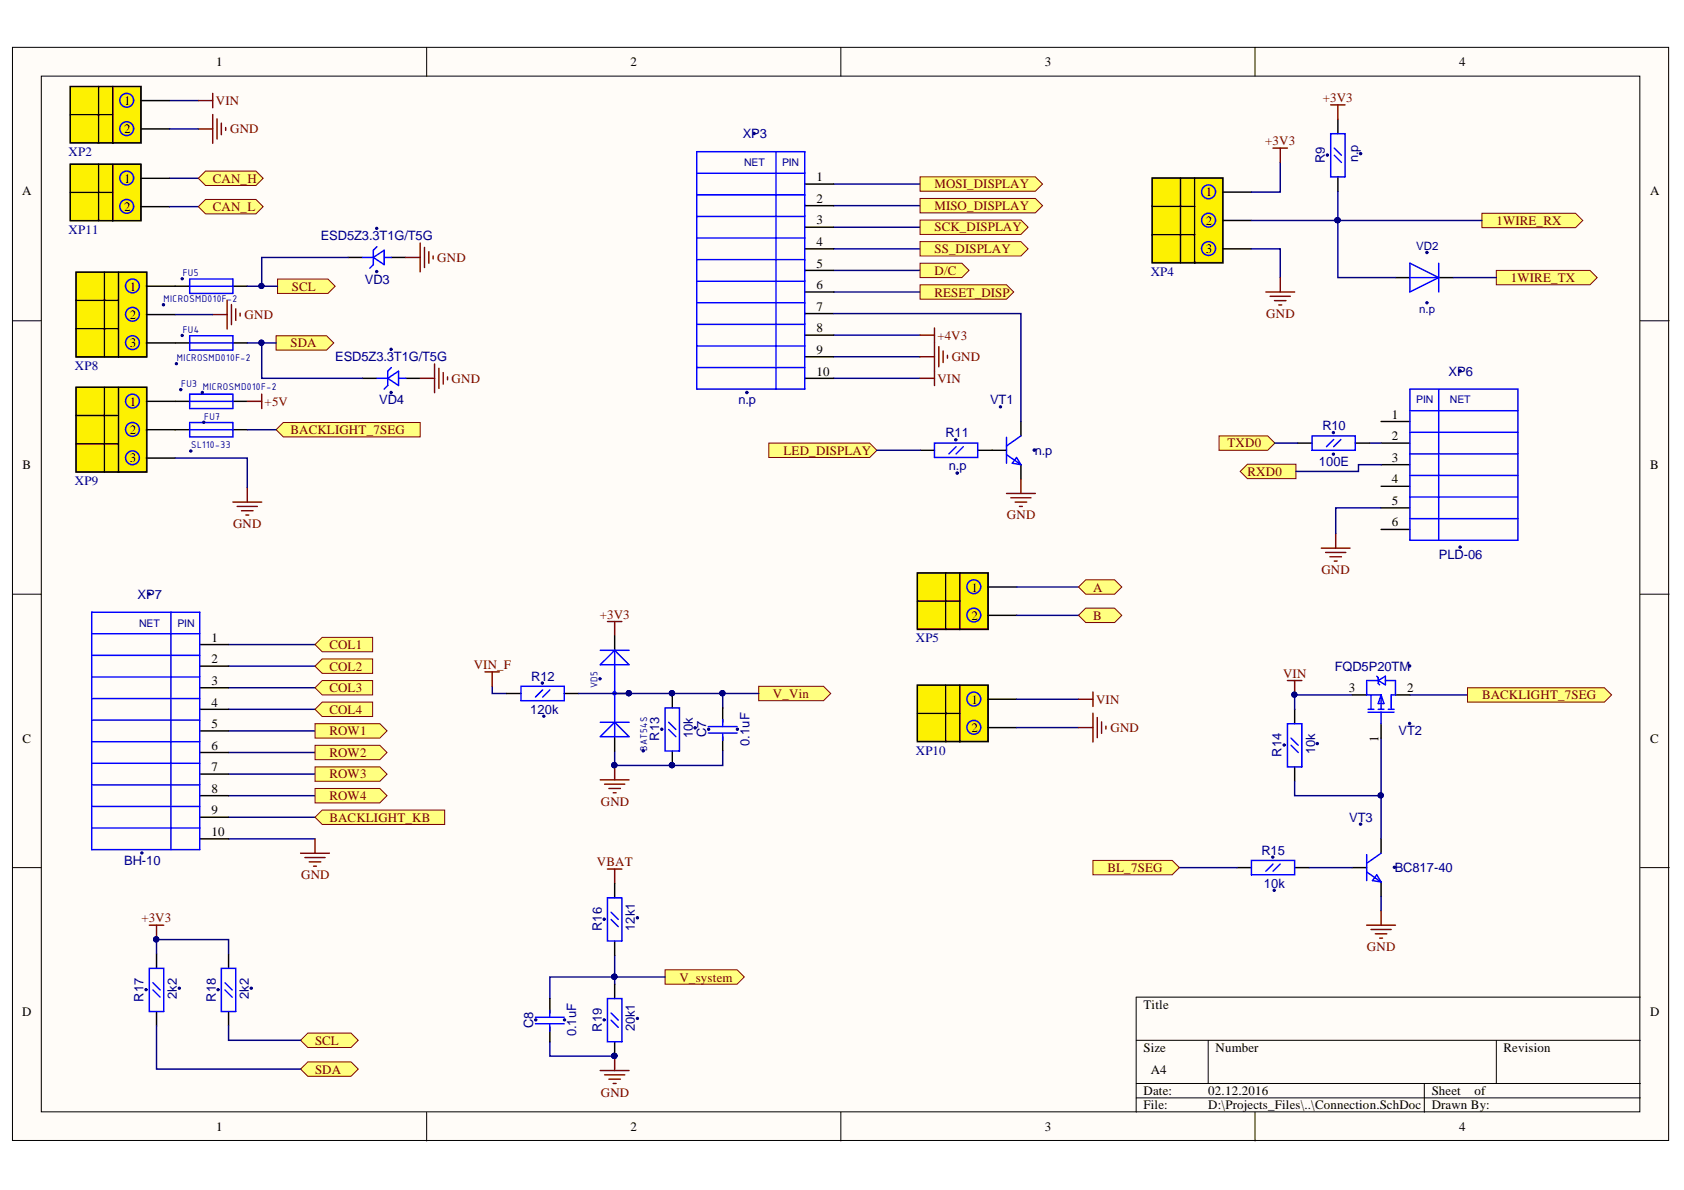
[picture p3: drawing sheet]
<svg xmlns="http://www.w3.org/2000/svg" width="297mm" height="210mm" viewBox="0 0 297 210" stroke-linecap="round" stroke-linejoin="round" font-family="sans-serif">
<defs><g id="words">
<g font-size="2.3">
<text x="38.1" y="11.7">1</text>
<text x="111.2" y="11.7">2</text>
<text x="184.3" y="11.7">3</text>
<text x="257.4" y="11.7">4</text>
<text x="21.9" y="18.5">1</text>
<text x="21.9" y="23.5">2</text>
<text x="3.9" y="34.5">A</text>
<text x="21.9" y="32.2">1</text>
<text x="144" y="35.7">2</text>
<text x="144" y="31.9">1</text>
<text x="212.7" y="34.6">1</text>
<text x="291.1" y="34.5">A</text>
<text x="21.9" y="37.2">2</text>
<text x="144" y="39.5">3</text>
<text x="212.7" y="39.6">2</text>
<text x="144" y="43.4">4</text>
<text x="144" y="47.2">5</text>
<text x="212.7" y="44.7">3</text>
<text x="22.9" y="51.3">1</text>
<text x="144" y="51">6</text>
<text x="22.9" y="56.3">2</text>
<text x="144" y="58.6">8</text>
<text x="144" y="54.8">7</text>
<text x="22.9" y="61.3">3</text>
<text x="144" y="62.4">9</text>
<text x="22.9" y="71.6">1</text>
<text x="144" y="66.2">10</text>
<text x="22.9" y="76.6">2</text>
<text x="245.5" y="77.7">2</text>
<text x="245.5" y="73.9">1</text>
<text x="4" y="82.7">B</text>
<text x="22.9" y="81.5">3</text>
<text x="245.5" y="81.5">3</text>
<text x="291.1" y="82.7">B</text>
<text x="245.5" y="85.3">4</text>
<text x="245.5" y="89.1">5</text>
<text x="245.5" y="92.9">6</text>
<text x="171.3" y="104.4">1</text>
<text x="37.3" y="113.2">1</text>
<text x="171.3" y="109.3">2</text>
<text x="37.3" y="117">2</text>
<text x="37.3" y="124.6">4</text>
<text x="37.3" y="120.8">3</text>
<text x="171.3" y="124.1">1</text>
<text x="237.9" y="122.1">3</text>
<text x="248.2" y="122.1">2</text>
<text x="4" y="131">C</text>
<text x="37.3" y="128.4">5</text>
<text x="171.3" y="129.1">2</text>
<text x="243.1" y="130.8" transform="rotate(-90 243.1 130.8)">1</text>
<text x="291.1" y="131">C</text>
<text x="37.3" y="132.2">6</text>
<text x="37.3" y="136">7</text>
<text x="37.3" y="139.8">8</text>
<text x="37.3" y="143.6">9</text>
<text x="37.3" y="147.4">10</text>
<text x="3.9" y="179.2">D</text>
<text x="201.7" y="177.9">Title</text>
<text x="291.1" y="179.2">D</text>
<text x="201.7" y="185.6">Size</text>
<text x="214.4" y="185.6">Number</text>
<text x="265.2" y="185.6">Revision</text>
<text x="203" y="189.4">A4</text>
<text x="201.7" y="193.2">Date:</text>
<text x="201.7" y="195.7">File:</text>
<text x="213.1" y="193.2">02.12.2016</text>
<text x="213.1" y="195.7">D:\Projects_Files\..\Connection.SchDoc</text>
<text x="252.5" y="193.2">Sheet</text>
<text x="252.5" y="195.7">Drawn By:</text>
<text x="260.1" y="193.2">of</text>
<text x="38.1" y="199.5">1</text>
<text x="111.2" y="199.5">2</text>
<text x="184.3" y="199.5">3</text>
<text x="257.4" y="199.5">4</text>
</g>
<g font-size="2.3" fill="#800000">
<text x="38.1" y="18.5">VIN</text>
<text x="40.6" y="23.5">GND</text>
<text x="233.3" y="18">+3V3</text>
<text x="223.2" y="25.6">+3V3</text>
<text x="37.5" y="32.2">CAN_H</text>
<text x="164.8" y="33.2">MOSI_DISPLAY</text>
<text x="37.5" y="37.2">CAN_L</text>
<text x="164.8" y="37">MISO_DISPLAY</text>
<text x="164.8" y="40.8">SCK_DISPLAY</text>
<text x="263.9" y="39.6">1WIRE_RX</text>
<text x="77.1" y="46.2">GND</text>
<text x="164.8" y="44.7">SS_DISPLAY</text>
<text x="51.5" y="51.3">SCL</text>
<text x="164.8" y="48.5">D/C</text>
<text x="164.8" y="52.3">RESET_DISP</text>
<text x="266.5" y="49.8">1WIRE_TX</text>
<text x="43.1" y="56.3">GND</text>
<text x="165.3" y="59.9">+4V3</text>
<text x="223.4" y="56.1">GND</text>
<text x="51.3" y="61.3">SDA</text>
<text x="167.9" y="63.7">GND</text>
<text x="46.7" y="71.6">+5V</text>
<text x="79.7" y="67.5">GND</text>
<text x="165.3" y="67.5">VIN</text>
<text x="51.3" y="76.6">BACKLIGHT_7SEG</text>
<text x="138.2" y="80.2">LED_DISPLAY</text>
<text x="216.5" y="78.9">TXD0</text>
<text x="220.1" y="83.9">RXD0</text>
<text x="41.1" y="93.1">GND</text>
<text x="177.6" y="91.6">GND</text>
<text x="233.1" y="101.2">GND</text>
<text x="192.8" y="104.4">A</text>
<text x="105.8" y="109.2">+3V3</text>
<text x="192.8" y="109.3">B</text>
<text x="58.1" y="114.5">COL1</text>
<text x="58.1" y="118.3">COL2</text>
<text x="83.6" y="118">VIN_F</text>
<text x="226.3" y="119.6">VIN</text>
<text x="58.1" y="122.1">COL3</text>
<text x="58.1" y="125.9">COL4</text>
<text x="136.3" y="123.1">V_Vin</text>
<text x="193.3" y="124.1">VIN</text>
<text x="261.4" y="123.4">BACKLIGHT_7SEG</text>
<text x="58.1" y="129.7">ROW1</text>
<text x="195.9" y="129.1">GND</text>
<text x="58.1" y="133.5">ROW2</text>
<text x="58.1" y="137.3">ROW3</text>
<text x="58.1" y="141.1">ROW4</text>
<text x="106" y="142.1">GND</text>
<text x="58.1" y="144.9">BACKLIGHT_KB</text>
<text x="53.1" y="155.1">GND</text>
<text x="105.3" y="152.8">VBAT</text>
<text x="195.4" y="153.8">BL_7SEG</text>
<text x="24.9" y="162.7">+3V3</text>
<text x="241.1" y="167.8">GND</text>
<text x="119.8" y="173.1">V_system</text>
<text x="55.6" y="184.3">SCL</text>
<text x="55.6" y="189.4">SDA</text>
<text x="106" y="193.4">GND</text>
</g>
<g font-size="2.3" fill="#000080">
<text x="12.1" y="27.5">XP2</text>
<text x="131" y="24.3">XP3</text>
<text x="233.7" y="28.8" transform="rotate(-90 233.7 28.8)">R9</text>
<text x="239.6" y="28.6" transform="rotate(-90 239.6 28.6)">n.p</text>
<text x="12.1" y="41.2">XP11</text>
<text x="56.6" y="42.4">ESD5Z3.3T1G/T5G</text>
<text x="64.4" y="50">VD3</text>
<text x="203" y="48.7">XP4</text>
<text x="13.2" y="65.3">XP8</text>
<text x="59.1" y="63.7">ESD5Z3.3T1G/T5G</text>
<text x="66.9" y="71.3">VD4</text>
<text x="130.2" y="71.3">n.p</text>
<text x="174.6" y="71.3">VT1</text>
<text x="255.5" y="66.2">XP6</text>
<text x="166.8" y="77.1">R11</text>
<text x="233.2" y="75.9">R10</text>
<text x="167.4" y="83">n.p</text>
<text x="182.5" y="80.2">n.p</text>
<text x="232.7" y="82.2">100E</text>
<text x="13.2" y="85.6">XP9</text>
<text x="253.8" y="98.6">PLD-06</text>
<text x="24.3" y="105.6">XP7</text>
<text x="161.5" y="113.3">XP5</text>
<text x="235.4" y="118.3">FQD5P20TM</text>
<text x="93.5" y="125.9">120k</text>
<text x="93.7" y="120.1">R12</text>
<text x="116.3" y="130.7" transform="rotate(-90 116.3 130.7)">R13</text>
<text x="122.2" y="130.2" transform="rotate(-90 122.2 130.2)">10k</text>
<text x="124.6" y="130" transform="rotate(-90 124.6 130)">C7</text>
<text x="132.2" y="131.6" transform="rotate(-90 132.2 131.6)">0.1uF</text>
<text x="246.7" y="129.7">VT2</text>
<text x="161.5" y="133.2">XP10</text>
<text x="226.1" y="133.5" transform="rotate(-90 226.1 133.5)">R14</text>
<text x="232" y="133" transform="rotate(-90 232 133)">10k</text>
<text x="238" y="144.9">VT3</text>
<text x="21.9" y="152.5">BH-10</text>
<text x="222.5" y="150.7">R15</text>
<text x="246" y="153.9">BC817-40</text>
<text x="222.9" y="156.7">10k</text>
<text x="106.1" y="164.2" transform="rotate(-90 106.1 164.2)">R16</text>
<text x="112" y="164.2" transform="rotate(-90 112 164.2)">12k1</text>
<text x="25.3" y="176.7" transform="rotate(-90 25.3 176.7)">R17</text>
<text x="31.2" y="176.2" transform="rotate(-90 31.2 176.2)">2k2</text>
<text x="38.1" y="176.7" transform="rotate(-90 38.1 176.7)">R18</text>
<text x="43.9" y="176.2" transform="rotate(-90 43.9 176.2)">2k2</text>
<text x="94" y="181.3" transform="rotate(-90 94 181.3)">C8</text>
<text x="101.7" y="182.8" transform="rotate(-90 101.7 182.8)">0.1uF</text>
<text x="106.1" y="182" transform="rotate(-90 106.1 182)">R19</text>
<text x="112" y="181.9" transform="rotate(-90 112 181.9)">20k1</text>
</g>
<g font-size="2" fill="#000080">
<text x="249.8" y="44.1">VD2</text>
<text x="250.3" y="55.3">n.p</text>
</g>
<g font-size="1.9" fill="#000080">
<text x="131.3" y="29.3">NET</text>
<text x="137.9" y="29.3">PIN</text>
<text x="28.8" y="53.3">MICROSMD010F</text>
<text x="32.2" y="48.8">FU5</text>
<text x="40.1" y="53.3">-2</text>
<text x="32.2" y="58.7">FU4</text>
<text x="31.2" y="63.7">MICROSMD010F-2</text>
<text x="32" y="68.3">FU3</text>
<text x="35.8" y="68.8">MICROSMD010F-2</text>
<text x="249.8" y="71.1">PIN</text>
<text x="255.7" y="71.1">NET</text>
<text x="36" y="74">FU7</text>
<text x="33.7" y="79.1">SL110-33</text>
<text x="24.5" y="110.5">NET</text>
<text x="31.3" y="110.5">PIN</text>
<text x="105.4" y="121.4" transform="rotate(-90 105.4 121.4)">VD5</text>
<text x="114.2" y="132.5" transform="rotate(-90 114.2 132.5)">BAT54S</text>
</g>
</g></defs>
<g fill="#fffcf8" stroke="#000" stroke-width=".18">
<path d="M2.2 8.4h292.1v192.8h-292.1z"/>
<path d="M7.3 13.4h281.9v182.7h-281.9z"/>
</g>
<g fill="none" stroke="#000" stroke-width=".18">
<path d="M75.3 8.4v5M148.3 8.4v5M221.4 8.4v5M2.2 56.6h5.1M289.3 56.6h5.1M2.2 104.8h5.1M289.3 104.8h5.1M2.2 153h5.1M289.3 153h5.1M289.3 175.9h-88.9v20.3M75.3 196.2v5.1M148.3 196.2v5.1"/>
<path d="M200.4 183.5h88.9M200.4 191.1h88.9M200.4 193.7h88.9M213.1 183.5v7.6M221.4 196.2v5.1M251.2 191.1v5.1M263.9 183.5v7.6"/>
</g>
<path d="M35 22.7h2.5M37.5 20.2v5.1M38.3 21v3.5M39 21.7v2.1M39.8 22.5v.5M37.5 55.5h2.6M40.1 53v5M40.8 53.7v3.6M41.6 54.5v2M42.3 55.2v.5M43.6 70.8h2.6M46.2 69.5v2.6" fill="none" stroke="#800000" stroke-width=".25"/>
<path d="M30.9 50.5h2.6M41.1 50.5h2.5M30.9 70.8h2.6M30.9 60.5h2.6M41.1 70.8h2.5M41.1 60.5h2.5" fill="none" stroke="#000" stroke-width=".25"/>
<path d="M33.5 49.2h7.6v2.6h-7.6zM33.5 59.2h7.6v2.6h-7.6zM33.5 50.5h7.6M33.5 69.5h7.6v2.6h-7.6zM33.5 70.8h7.6M33.5 60.5h7.6" fill="none" stroke="#00f" stroke-width=".25"/>
<g fill="#000080" stroke="#000080" stroke-width=".18">
<circle cx="31.9" cy="68.7" r=".21"/>
<circle cx="35.7" cy="69.2" r=".21"/>
<circle cx="32.1" cy="59.2" r=".2"/>
<circle cx="31.1" cy="64.1" r=".2"/>
<circle cx="32.1" cy="49.2" r=".2"/>
<circle cx="28.8" cy="53.8" r=".21"/>
</g>
<path d="M48.7 75.8l1.3-1.3h24.1v2.6h-24.1z" fill-rule="evenodd" fill="#ffff80" stroke="#800000" stroke-width=".18"/>
<path d="M30.9 75.8h2.6M41.1 75.8h2.5" fill="none" stroke="#000" stroke-width=".25"/>
<path d="M33.5 74.5h7.6v2.6h-7.6zM33.5 75.8h7.6" fill="none" stroke="#00f" stroke-width=".25"/>
<g fill="#000080" stroke="#000080" stroke-width=".18">
<circle cx="35.9" cy="74.5" r=".21"/>
<circle cx="33.7" cy="79.5" r=".21"/>
</g>
<g fill="#ffff80" stroke="#800000" stroke-width=".18">
<path d="M49 49.2h8.8l1.3 1.3-1.3 1.3h-8.8z" fill-rule="evenodd"/>
<path d="M48.7 59.2h8.9l1.3 1.3-1.3 1.3h-8.9z" fill-rule="evenodd"/>
</g>
<path d="M40.3 113.7h15.3M40.3 117.5h15.3M40.3 121.3h15.3M40.3 125.1h15.3M40.3 128.9h15.3M40.3 132.7h15.3M40.3 136.5h15.3M40.3 140.3h15.3" fill="none" stroke="#000080" stroke-width=".25"/>
<g fill="#ffff80" stroke="#800000" stroke-width=".18">
<path d="M55.6 113.7l1.2-1.3h8.9v2.6h-8.9z" fill-rule="evenodd"/>
<path d="M55.6 117.5l1.2-1.3h8.9v2.6h-8.9z" fill-rule="evenodd"/>
<path d="M55.6 121.3l1.2-1.3h8.9v2.6h-8.9z" fill-rule="evenodd"/>
<path d="M55.6 125.1l1.2-1.3h8.9v2.6h-8.9z" fill-rule="evenodd"/>
</g>
<path d="M40.3 144.2h15.3M40.3 148h15.3" fill="none" stroke="#000080" stroke-width=".25"/>
<path d="M55.6 144.2l1.2-1.3h21.6v2.5h-21.6z" fill-rule="evenodd" fill="#ffff80" stroke="#800000" stroke-width=".18"/>
<path d="M53 150.5h5.1M53.8 151.3h3.5M54.5 152h2.1M55.3 152.8h.5M55.6 148v2.5" fill="none" stroke="#800000" stroke-width=".25"/>
<path d="M35.2 117.5h5.1M35.2 113.7h5.1M35.2 132.7h5.1M35.2 125.1h5.1M35.2 136.5h5.1M35.2 128.9h5.1M35.2 121.3h5.1M35.2 148h5.1M35.2 140.3h5.1M35.2 144.2h5.1" fill="none" stroke="#000" stroke-width=".25"/>
<path d="M16.2 108h19v41.9h-19zM16.2 119.4h19M16.2 115.6h19M16.2 111.8h19M30.2 108v41.9M16.2 138.4h19M16.2 134.6h19M16.2 130.8h19M16.2 127h19M16.2 123.2h19M16.2 146.1h19M16.2 142.3h19" fill="none" stroke="#00f" stroke-width=".25"/>
<g fill="#000080" stroke="#000080" stroke-width=".18">
<circle cx="26.3" cy="104.8" r=".2"/>
<circle cx="25" cy="150.5" r=".2"/>
</g>
<g fill="#ffff80" stroke="#800000" stroke-width=".18">
<path d="M55.6 127.7h11.4l1.3 1.2-1.3 1.3h-11.4z" fill-rule="evenodd"/>
<path d="M55.6 131.5h11.4l1.3 1.2-1.3 1.3h-11.4z" fill-rule="evenodd"/>
<path d="M55.6 135.3h11.4l1.3 1.2-1.3 1.3h-11.4z" fill-rule="evenodd"/>
<path d="M55.6 139.1h11.4l1.3 1.2-1.3 1.3h-11.4z" fill-rule="evenodd"/>
</g>
<path d="M228.4 125.1v2.6M228.4 135.3v2.5M218.2 153h2.5M228.4 153h2.5M238.5 153h2.6M243.6 148v2.5M243.6 155.6v2.5" fill="none" stroke="#000" stroke-width=".25"/>
<path d="M227.1 127.7h2.5v7.6h-2.5zM227.7 131.5l1.3 1.2M227.7 130.2l1.3 1.3M220.7 151.8h7.7v2.5h-7.7zM224.5 152.4l-1.2 1.3M225.8 152.4l-1.3 1.3M241.1 153.8l2.5 1.8M241.1 150.8v4.5M242.8 154.3l.8 1.3-1.5-.3zM243.6 150.5l-2.5 1.8" fill="none" stroke="#00f" stroke-width=".25"/>
<g fill="#000080" stroke="#000080" stroke-width=".18">
<circle cx="226.5" cy="131.4" r=".2"/>
<circle cx="232.4" cy="131.2" r=".21"/>
<circle cx="228.3" cy="122.5" r=".46"/>
<circle cx="243.5" cy="140.3" r=".46"/>
<circle cx="240" cy="145.4" r=".21"/>
<circle cx="246" cy="153" r=".21"/>
<circle cx="224.5" cy="151.2" r=".2"/>
<circle cx="224.8" cy="157.1" r=".2"/>
</g>
<path d="M238.5 122.6h-10.1v2.5M243.6 130.2v10.1h-15.2v-2.5M208 153h10.2M230.9 153h7.6M243.6 140.3v7.7M243.6 158.1v2.6" fill="none" stroke="#000080" stroke-width=".25"/>
<path d="M227.1 120h2.5M228.4 120v2.6M241.1 163.2h5M241.8 164h3.6M242.6 164.7h2M243.4 165.5h.5M243.6 160.7v2.5" fill="none" stroke="#800000" stroke-width=".25"/>
<path d="M192.8 151.8h14l1.2 1.2-1.2 1.3h-14z" fill-rule="evenodd" fill="#ffff80" stroke="#800000" stroke-width=".18"/>
<path d="M248.7 122.6h10.2" fill="none" stroke="#000080" stroke-width=".25"/>
<path d="M258.9 121.3h24.1l1.3 1.3-1.3 1.2h-24.1z" fill-rule="evenodd" fill="#ffff80" stroke="#800000" stroke-width=".18"/>
<path d="M27.6 168.3v2.5M27.6 178.4v2.6M40.3 168.3v2.5M40.3 178.4v2.6" fill="none" stroke="#000" stroke-width=".25"/>
<path d="M26.3 170.8h2.6v7.6h-2.6zM27 174.6l1.2 1.3M27 173.3l1.2 1.3M39 170.8h2.6v7.6h-2.6zM39.7 174.6l1.3 1.3M39.7 173.3l1.3 1.3" fill="none" stroke="#00f" stroke-width=".25"/>
<g fill="#000080" stroke="#000080" stroke-width=".18">
<circle cx="25.8" cy="174.6" r=".2"/>
<circle cx="31.6" cy="174.3" r=".2"/>
<circle cx="38.5" cy="174.6" r=".2"/>
<circle cx="44.3" cy="174.3" r=".21"/>
<circle cx="27.5" cy="165.7" r=".47"/>
</g>
<path d="M26.3 163.2h2.6M27.6 163.2v2.5" fill="none" stroke="#800000" stroke-width=".25"/>
<path d="M27.6 168.3v-2.6h12.7v2.6" fill="none" stroke="#000080" stroke-width=".25"/>
<g fill="#ffff80" stroke="#800000" stroke-width=".18">
<path d="M53 183.5l1.3-1.3h7.6l1.3 1.3-1.3 1.3h-7.6z" fill-rule="evenodd"/>
<path d="M53 188.6l1.3-1.3h7.6l1.3 1.3-1.3 1.2h-7.6z" fill-rule="evenodd"/>
</g>
<path d="M86.8 121.1v1.2h2.6M27.6 181v7.6h25.4M40.3 181v2.5h12.7" fill="none" stroke="#000080" stroke-width=".25"/>
<path d="M107.1 109.6h2.6M108.4 109.6v2.6M105.9 137.6h5.1M106.6 138.3h3.6M107.4 139.1h2M108.2 139.8h.5M108.4 135v2.6" fill="none" stroke="#800000" stroke-width=".25"/>
<circle cx="108.4" cy="135" r=".46" fill="#000080" stroke="#000080" stroke-width=".18"/>
<path d="M133.8 121.1h11.5l1.2 1.2-1.2 1.3h-11.5z" fill-rule="evenodd" fill="#ffff80" stroke="#800000" stroke-width=".18"/>
<path d="M108.4 132.5v2.5M133.8 122.3h-6.3v2.6M97 183.8v2.5h11.4" fill="none" stroke="#000080" stroke-width=".25"/>
<g fill="#000080" stroke="#000080" stroke-width=".18">
<circle cx="127.4" cy="122.3" r=".46"/>
<circle cx="108.4" cy="135" r=".46"/>
<circle cx="108.4" cy="186.2" r=".46"/>
</g>
<path d="M107.1 153.3h2.6M108.4 153.3v2.5M105.9 188.8h5.1M106.6 189.6h3.6M107.4 190.4h2M108.2 191.1h.5M108.4 186.3v2.5" fill="none" stroke="#800000" stroke-width=".25"/>
<path d="M117.3 171.1h12.7l1.3 1.2-1.3 1.3h-12.7z" fill-rule="evenodd" fill="#ffff80" stroke="#800000" stroke-width=".18"/>
<g fill="none" stroke="#000080" stroke-width=".25">
<path d="M147 32.5h15.3M147 36.3h15.3M147 40.1h15.3M147 43.9h15.3M147 47.7h15.3M147 51.5h15.3M147 59.1h15.3M147 62.9h15.3M147 66.7h15.3M102.1 122.3h25.4M127.5 132.5v2.5h-19.1M108.4 168.5v5.1"/>
<path d="M117.3 172.3h-20.3v3.8"/>
</g>
<g fill="#000080" stroke="#000080" stroke-width=".18">
<circle cx="108.4" cy="172.3" r=".46"/>
<circle cx="106.6" cy="162.1" r=".21"/>
<circle cx="112.4" cy="161.9" r=".21"/>
<circle cx="108.4" cy="186.2" r=".46"/>
<circle cx="106.6" cy="179.9" r=".2"/>
<circle cx="112.4" cy="179.6" r=".2"/>
<circle cx="99.6" cy="179.9" r=".2"/>
<circle cx="94.5" cy="179.9" r=".2"/>
<circle cx="110.9" cy="122.3" r=".46"/>
<circle cx="105.8" cy="119.7" r=".2"/>
<circle cx="113.4" cy="132.4" r=".21"/>
<circle cx="95.7" cy="120.5" r=".21"/>
<circle cx="95.9" cy="126.3" r=".2"/>
<circle cx="118.5" cy="135" r=".46"/>
<circle cx="118.5" cy="122.3" r=".46"/>
<circle cx="116.7" cy="128.6" r=".21"/>
<circle cx="122.6" cy="128.4" r=".21"/>
<circle cx="127.4" cy="122.3" r=".46"/>
<circle cx="130.1" cy="128.6" r=".21"/>
<circle cx="125" cy="128.6" r=".21"/>
<circle cx="108.4" cy="135" r=".46"/>
<circle cx="133" cy="23.5" r=".21"/>
<circle cx="131.7" cy="69.2" r=".22"/>
</g>
<g fill="none" stroke="#000" stroke-width=".25">
<path d="M142 36.3h5M142 32.5h5M142 59.1h5M142 51.5h5M142 43.9h5M142 55.3h5M142 47.7h5M142 40.1h5M142 66.7h5M142 62.9h5M108.4 112.2v2.5M89.4 122.3h2.5"/>
<path d="M99.5 122.3h2.6M108.4 129.9v2.6M108.4 122.3h2.6M118.6 122.3v2.6M118.6 132.5v2.5M127.5 124.9v2.5M127.5 129.9v2.6M108.4 155.8v2.6M97 176.1v2.6M108.4 166v2.5M108.4 173.6v2.5M97 181.2v2.6"/>
<path d="M108.4 183.8v2.5"/>
</g>
<g fill="none" stroke="#00f" stroke-width=".25">
<path d="M122.9 26.8h19.1v41.8h-19.1zM122.9 38.2h19.1M122.9 34.4h19.1M122.9 30.6h19.1M136.9 26.8v41.8M122.9 57.2h19.1M122.9 53.4h19.1M122.9 49.6h19.1M122.9 45.8h19.1M122.9 42h19.1M122.9 64.8h19.1M122.9 61h19.1"/>
<path d="M105.9 114.7h5.1M105.9 117.2l2.5-2.5 2.6 2.5zM108.4 114.7v15.2M91.9 121.1h7.6v2.5h-7.6zM95.7 121.7l-1.3 1.3M97 121.7l-1.3 1.3M105.9 129.9l2.5-2.5 2.6 2.5zM105.9 127.4h5.1M108.3 122.2l.1 .1zM117.3 124.9h2.6v7.6h-2.6zM117.9 128.7l1.3 1.2M117.9 127.4l1.3 1.3"/>
<path d="M124.9 128.2h5.1M124.9 129.3h5.1M127.5 126.9v1.2M127.5 129.4v1.2M107.1 158.4h2.6v7.6h-2.6zM94.4 179.4h5.1M97 178.2v1.2M107.1 176.1h2.6v7.7h-2.6zM107.8 162.2l1.3 1.2M107.8 160.9l1.3 1.3M107.8 179.9l1.3 1.3M107.8 178.7l1.3 1.2"/>
<path d="M94.4 180.6h5.1M97 180.7v1.2"/>
<circle cx="108.4" cy="122.3" r=".27"/>
</g>
<path d="M162.3 62.9h2.5M164.8 60.4v5.1M165.6 61.1v3.6M166.4 61.9v2M167.1 62.7v.5" fill="none" stroke="#800000" stroke-width=".25"/>
<g fill="#ffff80" stroke="#800000" stroke-width=".18">
<path d="M162.3 46.4h7.4l1.2 1.3-1.2 1.3h-7.4z" fill-rule="evenodd"/>
<path d="M162.3 31.2h20.3l1.3 1.3-1.3 1.2h-20.3z" fill-rule="evenodd"/>
<path d="M162.3 35h20.3l1.3 1.3-1.3 1.2h-20.3z" fill-rule="evenodd"/>
<path d="M162.3 38.8h17.8l1.2 1.3-1.2 1.3h-17.8z" fill-rule="evenodd"/>
<path d="M162.3 42.6h17.8l1.2 1.3-1.2 1.3h-17.8z" fill-rule="evenodd"/>
</g>
<path d="M162.3 59.1h2.5M164.8 57.8v2.6" fill="none" stroke="#800000" stroke-width=".25"/>
<path d="M175 79.4h2.5M180.1 74.3v2.6M180.1 82v2.5" fill="none" stroke="#000" stroke-width=".25"/>
<path d="M177.5 77.1v4.6M180.1 76.9l-2.6 1.8M177.5 80.2l2.6 1.8M179.3 80.7l.8 1.3-1.5-.3z" fill="none" stroke="#00f" stroke-width=".25"/>
<g fill="#000080" stroke="#000080" stroke-width=".18">
<circle cx="176.5" cy="71.8" r=".2"/>
<circle cx="182.4" cy="79.4" r=".22"/>
</g>
<path d="M135.6 78.2h17.8l1.3 1.2-1.3 1.3h-17.8z" fill-rule="evenodd" fill="#ffff80" stroke="#800000" stroke-width=".18"/>
<path d="M162.3 79.4h2.5M172.5 79.4h2.5" fill="none" stroke="#000" stroke-width=".25"/>
<path d="M164.8 78.2h7.7v2.5h-7.7zM168.6 78.8l-1.2 1.3M169.9 78.8l-1.3 1.3" fill="none" stroke="#00f" stroke-width=".25"/>
<g fill="#000080" stroke="#000080" stroke-width=".18">
<circle cx="168.6" cy="77.6" r=".21"/>
<circle cx="168.8" cy="83.4" r=".22"/>
</g>
<path d="M162.3 66.7h2.5M164.8 65.5v2.5M177.5 87h5.1M178.3 87.8h3.6M179.1 88.6h2M179.8 89.3h.5M180.1 84.5v2.5" fill="none" stroke="#800000" stroke-width=".25"/>
<path d="M147 55.3h33.1v19M154.7 79.4h7.6" fill="none" stroke="#000080" stroke-width=".25"/>
<path d="M162.3 50.2h15.2l1.3 1.3-1.3 1.3h-15.2z" fill-rule="evenodd" fill="#ffff80" stroke="#800000" stroke-width=".18"/>
<path d="M203.2 31.4h12.4v14.9h-12.4z" fill="#fdf101" stroke="#800000" stroke-width=".18"/>
<path d="M203.2 31.4h12.5v15h-12.5zM203.2 36.4h7.5M208.2 31.4v15M210.7 31.4v15M215.7 33.9h5M215.7 38.9h5M203.2 41.4h7.5M215.7 43.9h5M246.1 49h2.6M253.8 49h2.5" fill="none" stroke="#000" stroke-width=".25"/>
<g fill="none" stroke="#00f" stroke-width=".25">
<path d="M248.7 46.4l5.1 2.6-5.1 2.5zM248.7 49h5.1M253.8 46.4v5.1"/>
<circle cx="213.2" cy="38.8" r="1.23"/>
<circle cx="213.2" cy="33.8" r="1.23"/>
<circle cx="213.2" cy="43.8" r="1.23"/>
</g>
<path d="M220.7 43.9h5.1v5.1" fill="none" stroke="#000080" stroke-width=".25"/>
<path d="M223.3 51.5h5.1M224 52.3h3.6M224.8 53h2M225.6 53.8h.5M225.8 49v2.5" fill="none" stroke="#800000" stroke-width=".25"/>
<g fill="#000080" stroke="#000080" stroke-width=".18">
<circle cx="251.7" cy="44.5" r=".21"/>
<circle cx="251.7" cy="53.4" r=".2"/>
</g>
<g fill="#ffff80" stroke="#800000" stroke-width=".18">
<path d="M263.9 47.7h16.6l1.2 1.3-1.2 1.2h-16.6z" fill-rule="evenodd"/>
<path d="M261.4 37.6h16.5l1.3 1.3-1.3 1.3h-16.5z" fill-rule="evenodd"/>
</g>
<path d="M236 21v2.6M236 31.2v2.5M243.6 78.2h5.1M243.6 74.3h5.1M243.6 93.4h5.1M243.6 85.8h5.1M243.6 89.6h5.1M243.6 82h5.1" fill="none" stroke="#000" stroke-width=".25"/>
<path d="M234.7 23.6h2.6v7.6h-2.6zM235.3 27.4l1.3 1.3M235.3 26.1l1.3 1.3M248.7 68.6h19v26.7h-19zM248.7 76.3h19M248.7 72.4h19M253.8 68.6v26.7M248.7 91.5h19M248.7 87.7h19M248.7 83.9h19M248.7 80.1h19" fill="none" stroke="#00f" stroke-width=".25"/>
<g fill="#000080" stroke="#000080" stroke-width=".18">
<circle cx="234.1" cy="27.4" r=".21"/>
<circle cx="240" cy="27.1" r=".22"/>
<circle cx="235.9" cy="38.8" r=".46"/>
<circle cx="257.5" cy="65.4" r=".21"/>
<circle cx="257.5" cy="96.5" r=".2"/>
</g>
<path d="M220.7 38.9h15.3v10.1h10.1M225.8 28.7v5.2h-5.1M236 33.7v5.2h25.4M256.3 49h7.6M241.6 78.2h2" fill="none" stroke="#000080" stroke-width=".25"/>
<path d="M234.7 18.5h2.6M236 18.5v2.5M224.5 26.1h2.6M225.8 26.1v2.6" fill="none" stroke="#800000" stroke-width=".25"/>
<g fill="#ffff80" stroke="#800000" stroke-width=".18">
<path d="M218.8 83.2l1.2-1.3h8.6v2.5h-8.6z" fill-rule="evenodd"/>
<path d="M215 76.9h8.6l1.3 1.3-1.3 1.2h-8.6z" fill-rule="evenodd"/>
</g>
<path d="M224.9 78.2h4M243.6 82h-4v1.2h-11M243.6 89.6h-8v4.5" fill="none" stroke="#000080" stroke-width=".25"/>
<g fill="none" stroke="#800000" stroke-width=".25">
<path d="M71.6 45.4h2.5M74.1 42.9v5.1M74.9 43.6v3.6M75.6 44.4v2M76.4 45.2v.5M41.1 88.6h5.1M41.8 89.3h3.6M42.6 90.1h2M43.4 90.8h.5M43.6 86v2.6M233.1 96.7h5M233.8 97.4h3.6"/>
<path d="M234.6 98.2h2M235.3 99h.6M235.6 94.1v2.6"/>
</g>
<path d="M61.4 45.4h2.5M69 45.4h2.6M63.9 66.7h2.6M71.6 66.7h2.5M228.9 78.2h2.5M239.1 78.2h2.5M238.5 122.6h2.6M243.6 127.7v2.5M246.1 122.6h2.6" fill="none" stroke="#000" stroke-width=".25"/>
<g fill="#000080" stroke="#000080" stroke-width=".18">
<circle cx="235.2" cy="80.1" r=".2"/>
<circle cx="235.2" cy="76.3" r=".2"/>
<circle cx="69" cy="69.2" r=".21"/>
<circle cx="69" cy="61.6" r=".21"/>
<circle cx="66.4" cy="47.9" r=".2"/>
<circle cx="66.4" cy="40.3" r=".2"/>
<circle cx="248.6" cy="127.6" r=".2"/>
<circle cx="248.6" cy="117.5" r=".21"/>
</g>
<g fill="none" stroke="#00f" stroke-width=".25">
<path d="M63.9 45.4h2M65.9 45.4l1.9-1.3v2.6zM66.5 43.5l-.6 .6v2.6l-.7 .6M67.8 45.4h1.2M66.5 66.7h1.9M68.4 66.7l1.9-1.2v2.5zM69 64.8l-.6 .7v2.5l-.6 .6M70.3 66.7h1.3M231.4 76.9h7.7v2.5h-7.7zM235.2 77.5l-1.2 1.3M236.5 77.5l-1.3 1.3M242.8 119.3l.3 .2v1l.3 .3"/>
<path d="M241.3 125.1h1M241.3 125.6h4.6M241.8 122.6v2.5M243.1 125.1h1M243.1 120h-2v2.6h2.5M243.1 120l1.3-.7v1.5zM243.6 122.6v2.5M243.6 125.6v2.1M243.6 122.6l.5 1.5h-1zM244.4 120h1.7v2.6h-.7v2.5M244.9 125.1h1"/>
</g>
<path d="M13.4 48h12.4v14.9h-12.4z" fill="#fdf101" stroke="#800000" stroke-width=".18"/>
<path d="M13.4 48h12.5v15h-12.5zM13.4 53h7.5M13.4 58h7.5M18.4 48v15M20.9 48v15M25.8 50.5h5.1M25.8 55.5h5.1M25.8 60.5h5.1" fill="none" stroke="#000" stroke-width=".25"/>
<g fill="none" stroke="#00f" stroke-width=".25">
<circle cx="23.4" cy="50.4" r="1.22"/>
<circle cx="23.4" cy="55.4" r="1.22"/>
<circle cx="23.4" cy="60.4" r="1.22"/>
</g>
<path d="M13.4 68.3h12.4v14.9h-12.4z" fill="#fdf101" stroke="#800000" stroke-width=".18"/>
<path d="M13.4 68.3h12.5v15h-12.5zM13.4 73.3h7.5M13.4 78.3h7.5M18.4 68.3v15M20.9 68.3v15M25.8 70.8h5.1M25.8 75.8h5.1M25.8 80.8h5.1" fill="none" stroke="#000" stroke-width=".25"/>
<g fill="none" stroke="#00f" stroke-width=".25">
<circle cx="23.4" cy="70.7" r="1.22"/>
<circle cx="23.4" cy="75.7" r="1.22"/>
<circle cx="23.4" cy="80.7" r="1.22"/>
</g>
<path d="M29.9 17.7h5.1M30.9 80.8h12.7v5.2" fill="none" stroke="#000080" stroke-width=".25"/>
<path d="M35 17.7h2.5M37.5 16.5v2.5" fill="none" stroke="#800000" stroke-width=".25"/>
<path d="M12.4 15.3h12.4v9.8h-12.4z" fill="#fdf101" stroke="#800000" stroke-width=".18"/>
<path d="M12.4 15.3h12.5v9.9h-12.5zM17.4 15.3v9.9M19.9 15.3v9.9M24.8 17.7h5.1M12.4 20.2h7.5M24.8 22.7h5.1" fill="none" stroke="#000" stroke-width=".25"/>
<g fill="none" stroke="#00f" stroke-width=".25">
<circle cx="22.4" cy="17.7" r="1.22"/>
<circle cx="22.4" cy="22.7" r="1.22"/>
</g>
<path d="M29.9 22.7h5.1M30.9 55.5h6.6M43.6 50.5h5.4M61.4 45.4h-15.2v5.1M43.6 60.5h5.1M43.6 75.8h5.1M46.2 60.5v6.2h17.7" fill="none" stroke="#000080" stroke-width=".25"/>
<g fill="#000080" stroke="#000080" stroke-width=".18">
<circle cx="46.1" cy="60.5" r=".46"/>
<circle cx="46.1" cy="50.4" r=".46"/>
</g>
<path d="M74.1 66.7h2.6M76.7 64.2v5.1M77.4 65v3.5M78.2 65.7v2M78.9 66.5v.5" fill="none" stroke="#800000" stroke-width=".25"/>
<path d="M161.8 101.1h12.4v9.8h-12.4z" fill="#fdf101" stroke="#800000" stroke-width=".18"/>
<path d="M161.8 101.1h12.5v9.9h-12.5zM161.8 106h7.5M166.8 101.1v9.9M169.3 101.1v9.9M174.2 103.5h5.1M174.2 108.5h5.1" fill="none" stroke="#000" stroke-width=".25"/>
<g fill="none" stroke="#00f" stroke-width=".25">
<circle cx="171.8" cy="103.5" r="1.22"/>
<circle cx="171.8" cy="108.5" r="1.22"/>
</g>
<path d="M161.8 120.9h12.4v9.8h-12.4z" fill="#fdf101" stroke="#800000" stroke-width=".18"/>
<path d="M161.8 120.9h12.5v9.9h-12.5zM161.8 125.8h7.5M166.8 120.9v9.9M169.3 120.9v9.9M174.2 123.3h5.1M174.2 128.3h5.1" fill="none" stroke="#000" stroke-width=".25"/>
<g fill="none" stroke="#00f" stroke-width=".25">
<circle cx="171.8" cy="123.3" r="1.23"/>
<circle cx="171.8" cy="128.3" r="1.22"/>
</g>
<path d="M179.3 103.5h10.9M179.3 108.5h10.9M179.3 123.3h10.9M179.3 128.3h10.9" fill="none" stroke="#000080" stroke-width=".25"/>
<path d="M190.2 128.3h2.6M190.2 123.3h2.6M192.8 122.1v2.5M192.8 125.8v5.1M193.5 126.6v3.5M194.3 127.3v2.1M195.1 128.1v.5" fill="none" stroke="#800000" stroke-width=".25"/>
<g fill="#ffff80" stroke="#800000" stroke-width=".18">
<path d="M190.2 103.5l1.3-1.2h5.1l1.3 1.2-1.3 1.3h-5.1z" fill-rule="evenodd"/>
<path d="M190.2 108.5l1.3-1.2h5.1l1.3 1.2-1.3 1.3h-5.1z" fill-rule="evenodd"/>
</g>
<path d="M29.9 31.5h5.1" fill="none" stroke="#000080" stroke-width=".25"/>
<path d="M12.4 29h12.4v9.9h-12.4z" fill="#fdf101" stroke="#800000" stroke-width=".18"/>
<path d="M12.4 29h12.5v9.9h-12.5zM12.4 33.9h7.5M17.4 29v9.9M19.9 29v9.9M24.8 31.5h5.1M24.8 36.5h5.1" fill="none" stroke="#000" stroke-width=".25"/>
<g fill="none" stroke="#00f" stroke-width=".25">
<circle cx="22.4" cy="31.4" r="1.22"/>
<circle cx="22.4" cy="36.4" r="1.22"/>
</g>
<path d="M29.9 36.5h5.1" fill="none" stroke="#000080" stroke-width=".25"/>
<g fill="#ffff80" stroke="#800000" stroke-width=".18">
<path d="M35 31.5l1.3-1.3h8.8l1.3 1.3-1.3 1.2h-8.8z" fill-rule="evenodd"/>
<path d="M35 36.5l1.3-1.3h8.8l1.3 1.3-1.3 1.2h-8.8z" fill-rule="evenodd"/>
</g>
<path d="M85.5 118.5h2.6M86.8 118.5v2.6" fill="none" stroke="#800000" stroke-width=".25"/>
<use href="#words"/>
</svg>
